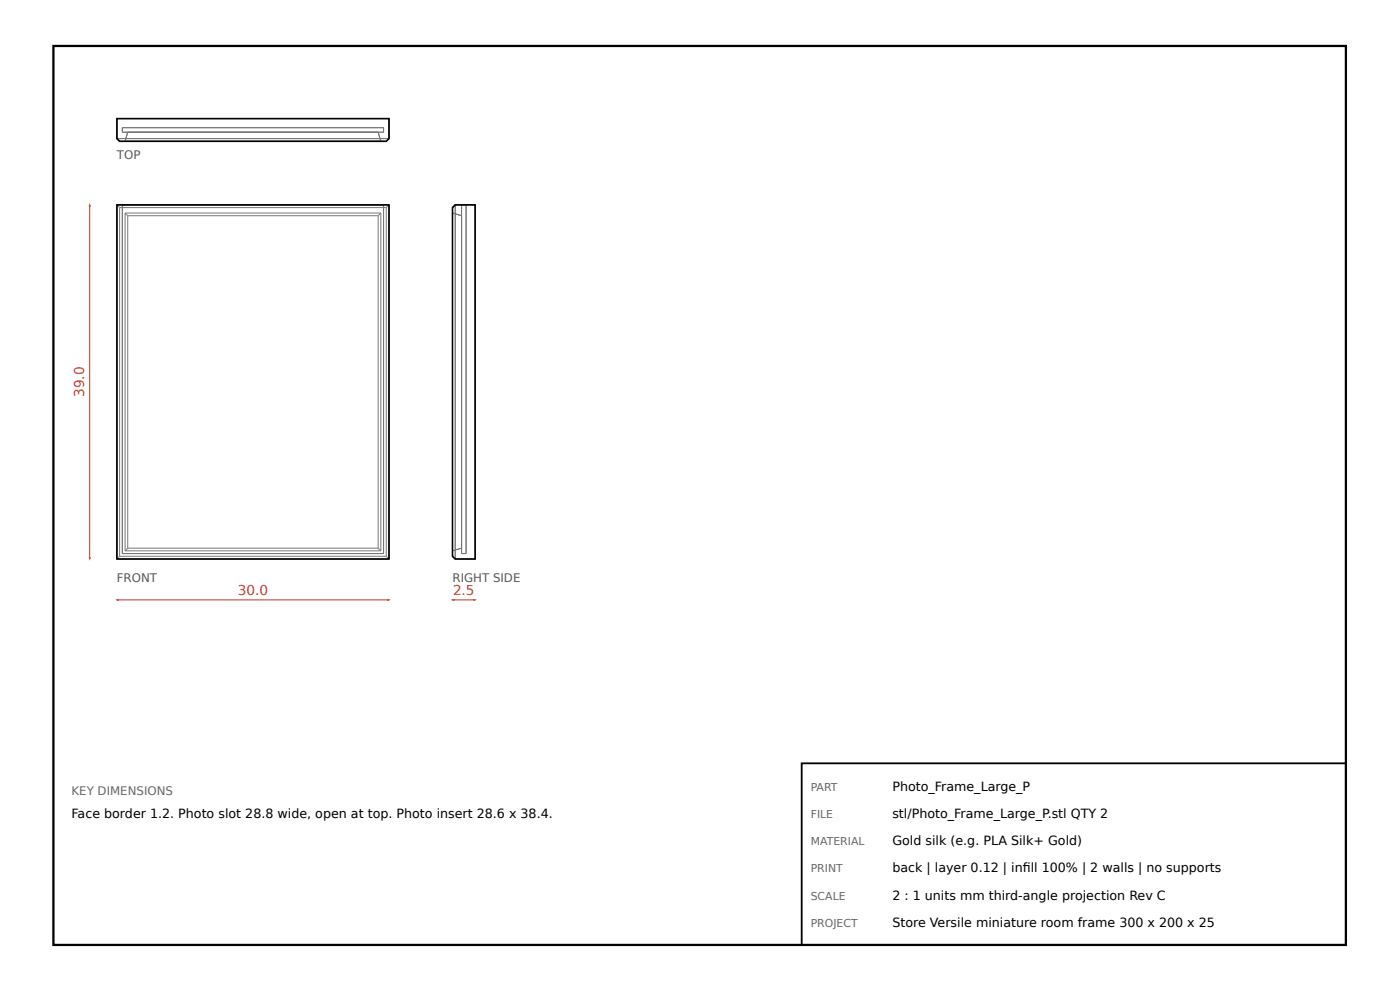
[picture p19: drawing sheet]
<svg xmlns="http://www.w3.org/2000/svg" width="297mm" height="210mm" viewBox="0 0 297 210" stroke-linecap="round" stroke-linejoin="round" font-family="sans-serif">
<defs><g id="words">
<g font-size="2.9" fill="#c0392b">
<text x="17.9" y="84.2" transform="rotate(-90 17.9 84.2)">39.0</text>
<text x="50.5" y="126.2">30.0</text>
<text x="96.1" y="126.2">2.5</text>
</g>
<g font-size="2.7">
<text x="189.3" y="167.6">Photo_Frame_Large_P</text>
<text x="15.2" y="173.4">Face border 1.2. Photo slot 28.8 wide, open at top. Photo insert 28.6 x 38.4.</text>
<text x="189.3" y="173.4">stl/Photo_Frame_Large_P.stl QTY 2</text>
<text x="189.3" y="179.2">Gold silk (e.g. PLA Silk+ Gold)</text>
<text x="189.3" y="184.9">back | layer 0.12 | infll 100% | 2 walls | no supports</text>
<text x="217" y="184.9">i</text>
<text x="189.3" y="190.7">2 : 1 units mm third-angle projection Rev C</text>
<text x="189.3" y="196.5">Store Versile miniature room frame 300 x 200 x 25</text>
</g>
<g font-size="2.5" fill="#555">
<text x="24.8" y="33.8">TOP</text>
<text x="24.8" y="123.3">FRONT</text>
<text x="96" y="123.3">RIGHT SIDE</text>
</g>
<text font-size="2.5" fill="#666" x="15.2" y="168.6">KEY DIMENSIONS</text>
<g font-size="2.3" fill="#666">
<text x="172" y="167.6">PART</text>
<text x="172" y="173.4">FILE</text>
<text x="172" y="179.2">MATERIAL</text>
<text x="172" y="184.9">PRINT</text>
<text x="172" y="190.7">SCALE</text>
<text x="172" y="196.5">PROJECT</text>
</g>
</g></defs>
<path d="M11.3 9.7h274.2v190.6h-274.2z" fill="none" stroke="#000" stroke-width=".48"/>
<g fill="none" stroke="#777" stroke-width=".21">
<path d="M24.8 29.4v-4.3h57.7v4.3M24.8 29.4l.6 .6h56.5l.6-.6M24.8 29.4h57.7M26 27.1h55.4v.9h-55.4zM27.1 28l-.6 2M80.2 28l.6 2M24.8 43.4h57.7M24.8 43.4l.6 .6M24.8 43.4v75.1M25.4 44h56.5M25.4 44v73.9M26 43.4v74h55.4v-74"/>
<path d="M26.5 45.2l.6 .5M26.5 45.2v71.6M26.5 45.2h54.3M27.1 45.7v70.5M27.1 45.7h53.1M80.2 45.7v70.5M80.8 45.2l-.6 .5M80.8 45.2v71.6M81.9 44v73.9M82.5 43.4l-.6 .6M82.5 43.4v75.1M96 45.2l1.9 .5"/>
<path d="M96.6 43.4h4.2v75.1h-4.2M96.6 43.4l-.6 .6v73.9l.6 .6M96.6 43.4v75.1M97.9 43.4v74h1v-74M24.8 118.5h57.7M25.4 117.9l-.6 .6M25.4 117.9h56.5M26.5 116.8h54.3M27.1 116.2l-.6 .6M27.1 116.2h53.1M80.2 116.2l.6 .6M81.9 117.9l.6 .6"/>
<path d="M97.9 116.2l-1.9 .6"/>
</g>
<path d="M24.8 25.1h57.7v4.3l-.6 .6h-56.5l-.6-.6zM24.8 43.4h57.7v75.1h-57.7zM96.6 43.4h4.2v75.1h-4.2l-.6-.6v-73.9z" fill="none" stroke="#000" stroke-width=".34"/>
<path d="M24.8 127.2h57.7" fill="none" stroke="#c0392b" stroke-width=".21"/>
<g fill="#c0392b">
<path d="M24.4 127.2l.8-.3v.5z"/>
<path d="M82.1 126.9l.8 .3-.8 .2z"/>
</g>
<path d="M19 43.4v75.1" fill="none" stroke="#c0392b" stroke-width=".21"/>
<g fill="#c0392b">
<path d="M18.8 118.1h.5l-.3 .8z"/>
<path d="M19 43l.3 .8h-.5z"/>
</g>
<path d="M96 127.2h4.8" fill="none" stroke="#c0392b" stroke-width=".21"/>
<g fill="#c0392b">
<path d="M95.6 127.2l.8-.3v.5z"/>
<path d="M100.4 126.9l.8 .3-.8 .2z"/>
</g>
<path d="M170.1 161.8h115.4v38.5h-115.4z" fill="none" stroke="#000" stroke-width=".38"/>
<use href="#words"/>
</svg>
